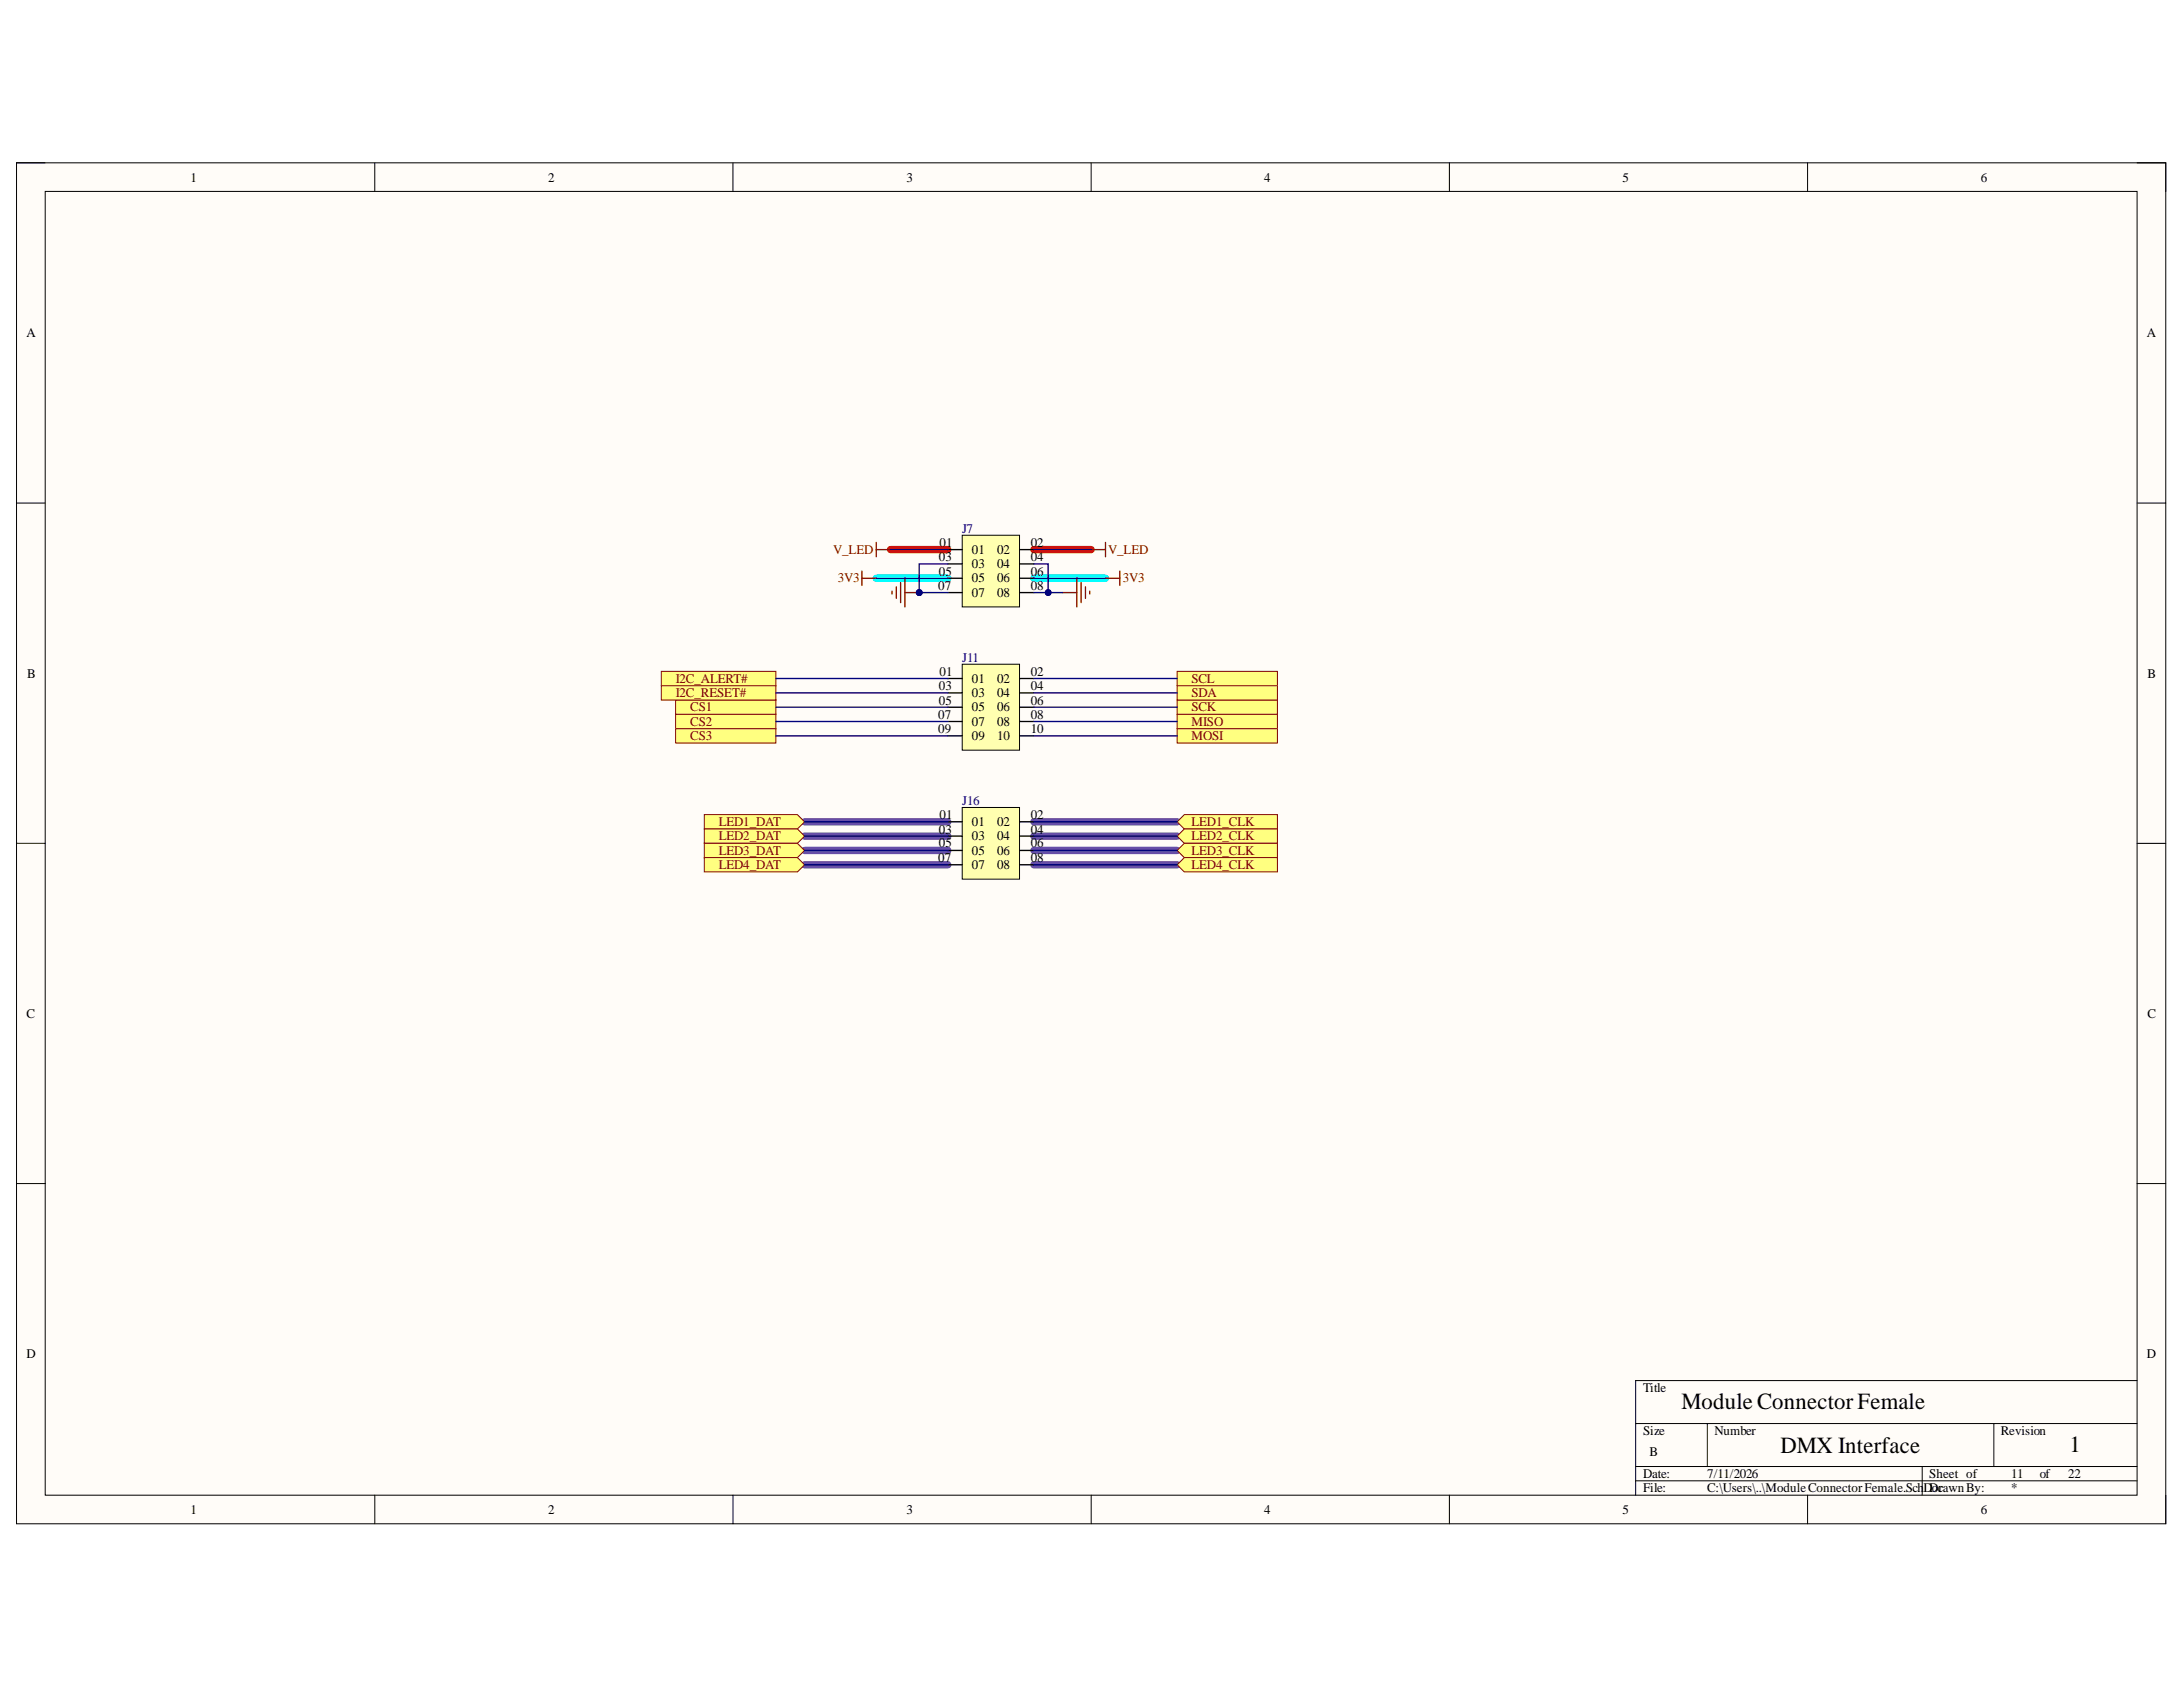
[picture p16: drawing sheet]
<svg xmlns="http://www.w3.org/2000/svg" width="279mm" height="216mm" viewBox="0 0 279 216" stroke-linecap="round" stroke-linejoin="round" font-family="sans-serif">
<defs><g id="words">
<g font-size="3">
<text x="215.2" y="180.3">Module Connector Female</text>
<text x="227.9" y="186">DMX Interface</text>
<text x="264.9" y="185.8">1</text>
</g>
<g font-size="1.7">
<text x="24.4" y="23.3">1</text>
<text x="70.2" y="23.3">2</text>
<text x="116" y="23.3">3</text>
<text x="161.8" y="23.3">4</text>
<text x="207.7" y="23.3">5</text>
<text x="253.5" y="23.3">6</text>
<text x="3.4" y="43.1">A</text>
<text x="274.8" y="43.1">A</text>
<text x="120.2" y="71.8">03</text>
<text x="120.2" y="70">01</text>
<text x="124.4" y="70.9">01</text>
<text x="127.6" y="70.9">02</text>
<text x="131.9" y="70">02</text>
<text x="131.9" y="71.8">04</text>
<text x="120.1" y="75.5">07</text>
<text x="120.2" y="73.7">05</text>
<text x="124.4" y="72.8">03</text>
<text x="124.4" y="74.5">05</text>
<text x="124.4" y="76.4">07</text>
<text x="127.6" y="72.8">04</text>
<text x="127.6" y="74.5">06</text>
<text x="127.6" y="76.4">08</text>
<text x="131.9" y="73.7">06</text>
<text x="131.9" y="75.5">08</text>
<text x="3.5" y="86.7">B</text>
<text x="120.2" y="88.3">03</text>
<text x="120.2" y="86.5">01</text>
<text x="124.4" y="87.4">01</text>
<text x="124.4" y="89.3">03</text>
<text x="127.6" y="87.4">02</text>
<text x="127.6" y="89.3">04</text>
<text x="131.9" y="86.5">02</text>
<text x="131.9" y="88.3">04</text>
<text x="274.9" y="86.7">B</text>
<text x="120.1" y="92">07</text>
<text x="120.1" y="93.8">09</text>
<text x="120.2" y="90.2">05</text>
<text x="124.4" y="91">05</text>
<text x="124.4" y="92.9">07</text>
<text x="124.4" y="94.8">09</text>
<text x="127.6" y="91">06</text>
<text x="127.6" y="92.9">08</text>
<text x="127.6" y="94.8">10</text>
<text x="131.9" y="90.2">06</text>
<text x="131.9" y="92">08</text>
<text x="131.9" y="93.8">10</text>
<text x="120.2" y="106.7">03</text>
<text x="120.2" y="104.8">01</text>
<text x="124.4" y="105.8">01</text>
<text x="124.4" y="107.5">03</text>
<text x="127.6" y="105.8">02</text>
<text x="127.6" y="107.5">04</text>
<text x="131.9" y="104.8">02</text>
<text x="131.9" y="106.7">04</text>
<text x="120.1" y="110.3">07</text>
<text x="120.2" y="108.5">05</text>
<text x="124.4" y="109.4">05</text>
<text x="124.4" y="111.3">07</text>
<text x="127.6" y="109.4">06</text>
<text x="127.6" y="111.3">08</text>
<text x="131.9" y="108.5">06</text>
<text x="131.9" y="110.3">08</text>
<text x="3.4" y="130.3">C</text>
<text x="274.9" y="130.3">C</text>
<text x="3.4" y="173.8">D</text>
<text x="274.8" y="173.8">D</text>
<text x="210.3" y="178.2">Title</text>
<text x="210.3" y="183.7">Size</text>
<text x="219.4" y="183.7">Number</text>
<text x="256.1" y="183.7">Revision</text>
<text x="210.3" y="189.2">Date:</text>
<text x="210.3" y="191">File:</text>
<text x="211.1" y="186.4">B</text>
<text x="218.5" y="189.2">7/11/2026</text>
<text x="218.5" y="191">C:\Users\..\ModuleConnectorFemale.Sch</text>
<text x="246.2" y="191">DDrawnBy:</text>
<text x="246.9" y="189.2">Sheet of</text>
<text x="247.3" y="191">oc</text>
<text x="257.4" y="191">*</text>
<text x="257.4" y="189.2">11</text>
<text x="261.1" y="189.2">of</text>
<text x="264.7" y="189.2">22</text>
<text x="24.4" y="193.7">1</text>
<text x="70.2" y="193.7">2</text>
<text x="116" y="193.7">3</text>
<text x="161.8" y="193.7">4</text>
<text x="207.7" y="193.7">5</text>
<text x="253.5" y="193.7">6</text>
</g>
<g font-size="1.7" fill="#800000">
<text x="106.6" y="70.9">V_LED</text>
<text x="141.8" y="70.9">V_LED</text>
<text x="107.2" y="74.5">3V3</text>
<text x="143.7" y="74.5">3V3</text>
<text x="86.5" y="87.4">I2C_ALERT#</text>
<text x="86.5" y="89.3">I2C_RESET#</text>
<text x="152.5" y="87.4">SCL</text>
<text x="152.5" y="89.3">SDA</text>
<text x="88.3" y="91">CS1</text>
<text x="88.3" y="92.9">CS2</text>
<text x="88.3" y="94.8">CS3</text>
<text x="152.5" y="91">SCK</text>
<text x="152.5" y="92.9">MISO</text>
<text x="152.5" y="94.8">MOSI</text>
<text x="92" y="105.8">LED1_DAT</text>
<text x="92" y="107.5">LED2_DAT</text>
<text x="152.5" y="105.8">LED1_CLK</text>
<text x="152.5" y="107.5">LED2_CLK</text>
<text x="92" y="109.4">LED3_DAT</text>
<text x="92" y="111.3">LED4_DAT</text>
<text x="152.5" y="109.4">LED3_CLK</text>
<text x="152.5" y="111.3">LED4_CLK</text>
</g>
<g font-size="1.7" fill="#000080">
<text x="123.1" y="68.2">J7</text>
<text x="123.1" y="84.7">J11</text>
<text x="123.1" y="103">J16</text>
</g>
</g></defs>
<path d="M2.1 20.8h275.1v174.2h-275.1z" fill-rule="evenodd" fill="#fffcf8"/>
<path d="M2.1 20.8h275.1v174.2h-275.1z" fill="none" stroke="#000" stroke-width=".13"/>
<path d="M5.8 24.5h267.7v166.9h-267.7z" fill-rule="evenodd" fill="#fffcf8"/>
<g fill="none" stroke="#000" stroke-width=".13">
<path d="M2.1 20.8h3.7M5.8 24.5h267.7v166.9h-267.7zM48 20.8v3.7M93.8 20.8v3.7M139.7 20.8v3.7M185.5 20.8v3.7M231.3 20.8v3.7M273.5 20.8h3.7v3.7M2.1 64.4h3.7M273.5 64.4h3.7M2.1 107.9h3.7M273.5 107.9h3.7"/>
<path d="M2.1 151.5h3.7M273.5 151.5h3.7M273.5 176.7h-64.2v14.7M48 191.4v3.6M93.8 191.4v3.6M139.7 191.4v3.6M185.5 191.4v3.6M209.3 182.2h64.2M209.3 187.7h64.2M209.3 189.5h64.2M218.5 182.2v5.5M231.3 191.4v3.6"/>
<path d="M246 187.7v3.7M255.2 182.2v5.5M277.2 191.4v3.6"/>
</g>
<path d="M103 105.2h18.3M103 107h18.3M103 108.8h18.3M103 110.7h18.3M132.3 105.2h18.4M132.3 107h18.4M132.3 108.8h18.4M132.3 110.7h18.4" fill="none" stroke="#674ea7" stroke-width=".94"/>
<path d="M112.1 74h9.2M132.3 74h9.2" fill="none" stroke="#0ff" stroke-width=".94"/>
<path d="M114 70.3h7.3M132.3 70.3h7.4" fill="none" stroke="#f00" stroke-width=".94"/>
<path d="M123.2 85h7.3v11h-7.3z" fill-rule="evenodd" fill="#ffffb0"/>
<path d="M123.2 85h7.3v11h-7.3z" fill="none" stroke="#000" stroke-width=".13"/>
<path d="M121.3 86.8h1.9M121.3 88.7h1.9M121.3 90.5h1.9M121.3 92.3h1.9M121.3 94.2h1.9M130.5 86.8h1.8M130.5 88.7h1.8M130.5 90.5h1.8M130.5 92.3h1.8M130.5 94.2h1.8" fill="none" stroke="#000" stroke-width=".17"/>
<path d="M123.2 103.3h7.3v9.2h-7.3z" fill-rule="evenodd" fill="#ffffb0"/>
<path d="M123.2 103.3h7.3v9.2h-7.3z" fill="none" stroke="#000" stroke-width=".13"/>
<path d="M121.3 105.2h1.9M121.3 107h1.9M121.3 108.8h1.9M121.3 110.7h1.9M130.5 105.2h1.8M130.5 107h1.8M130.5 108.8h1.8M130.5 110.7h1.8" fill="none" stroke="#000" stroke-width=".17"/>
<path d="M123.2 68.5h7.3v9.2h-7.3z" fill-rule="evenodd" fill="#ffffb0"/>
<path d="M123.2 68.5h7.3v9.2h-7.3z" fill="none" stroke="#000" stroke-width=".13"/>
<path d="M121.3 70.3h1.9M121.3 72.2h1.9M121.3 74h1.9M121.3 75.8h1.9M130.5 70.3h1.8M130.5 72.2h1.8M130.5 74h1.8M130.5 75.8h1.8" fill="none" stroke="#000" stroke-width=".17"/>
<path d="M114.2 75.7v.3M114.7 75.1v1.5M115.3 74.6v2.5M115.8 75.8h1.8M115.8 74v3.7M136 75.8h1.8M137.8 74v3.7M138.4 74.6v2.5M138.9 75.1v1.5M139.5 75.7v.3" fill="none" stroke="#800000" stroke-width=".17"/>
<circle cx="117.6" cy="75.8" r=".37" fill="#000080"/>
<circle cx="117.6" cy="75.8" r=".37" fill="none" stroke="#000080" stroke-width=".13"/>
<path d="M110.3 73.1v1.8M110.3 74h1.8M112.1 69.4v1.9M112.1 70.3h1.9M139.7 70.3h1.8M141.5 74h1.8M141.5 69.4v1.9M143.3 73.1v1.8" fill="none" stroke="#800000" stroke-width=".17"/>
<path d="M150.7 89.6h12.8v1.8h-12.8z" fill-rule="evenodd" fill="#ffff80"/>
<path d="M150.7 89.6h12.8v1.8h-12.8z" fill="none" stroke="#800000" stroke-width=".13"/>
<path d="M150.7 91.4h12.8v1.9h-12.8z" fill-rule="evenodd" fill="#ffff80"/>
<path d="M150.7 91.4h12.8v1.9h-12.8z" fill="none" stroke="#800000" stroke-width=".13"/>
<path d="M150.7 93.3h12.8v1.8h-12.8z" fill-rule="evenodd" fill="#ffff80"/>
<path d="M150.7 93.3h12.8v1.8h-12.8z" fill="none" stroke="#800000" stroke-width=".13"/>
<path d="M86.5 89.6h12.8v1.8h-12.8z" fill-rule="evenodd" fill="#ffff80"/>
<path d="M86.5 89.6h12.8v1.8h-12.8z" fill="none" stroke="#800000" stroke-width=".13"/>
<path d="M86.5 91.4h12.8v1.9h-12.8z" fill-rule="evenodd" fill="#ffff80"/>
<path d="M86.5 91.4h12.8v1.9h-12.8z" fill="none" stroke="#800000" stroke-width=".13"/>
<path d="M86.5 93.3h12.8v1.8h-12.8z" fill-rule="evenodd" fill="#ffff80"/>
<path d="M86.5 93.3h12.8v1.8h-12.8z" fill="none" stroke="#800000" stroke-width=".13"/>
<path d="M150.7 85.9h12.8v1.9h-12.8z" fill-rule="evenodd" fill="#ffff80"/>
<path d="M150.7 85.9h12.8v1.9h-12.8z" fill="none" stroke="#800000" stroke-width=".13"/>
<path d="M150.7 87.8h12.8v1.8h-12.8z" fill-rule="evenodd" fill="#ffff80"/>
<path d="M150.7 87.8h12.8v1.8h-12.8z" fill="none" stroke="#800000" stroke-width=".13"/>
<path d="M84.6 85.9h14.7v1.9h-14.7z" fill-rule="evenodd" fill="#ffff80"/>
<path d="M84.6 85.9h14.7v1.9h-14.7z" fill="none" stroke="#800000" stroke-width=".13"/>
<path d="M84.6 87.8h14.7v1.8h-14.7z" fill-rule="evenodd" fill="#ffff80"/>
<path d="M84.6 87.8h14.7v1.8h-14.7z" fill="none" stroke="#800000" stroke-width=".13"/>
<path d="M151.6 104.3h11.9v1.8h-11.9l-.9-.9z" fill-rule="evenodd" fill="#ffff80"/>
<path d="M151.6 104.3h11.9v1.8h-11.9l-.9-.9z" fill="none" stroke="#800000" stroke-width=".13"/>
<path d="M150.7 107l.9-.9h11.9v1.8h-11.9z" fill-rule="evenodd" fill="#ffff80"/>
<path d="M150.7 107l.9-.9h11.9v1.8h-11.9z" fill="none" stroke="#800000" stroke-width=".13"/>
<path d="M150.7 108.8l.9-.9h11.9v1.9h-11.9z" fill-rule="evenodd" fill="#ffff80"/>
<path d="M150.7 108.8l.9-.9h11.9v1.9h-11.9z" fill="none" stroke="#800000" stroke-width=".13"/>
<path d="M151.6 109.8h11.9v1.8h-11.9l-.9-.9z" fill-rule="evenodd" fill="#ffff80"/>
<path d="M151.6 109.8h11.9v1.8h-11.9l-.9-.9z" fill="none" stroke="#800000" stroke-width=".13"/>
<path d="M90.1 104.3h12l.9 .9-.9 .9h-12z" fill-rule="evenodd" fill="#ffff80"/>
<path d="M90.1 104.3h12l.9 .9-.9 .9h-12z" fill="none" stroke="#800000" stroke-width=".13"/>
<path d="M90.1 106.1h12l.9 .9-.9 .9h-12z" fill-rule="evenodd" fill="#ffff80"/>
<path d="M90.1 106.1h12l.9 .9-.9 .9h-12z" fill="none" stroke="#800000" stroke-width=".13"/>
<path d="M90.1 107.9h12l.9 .9-.9 1h-12z" fill-rule="evenodd" fill="#ffff80"/>
<path d="M90.1 107.9h12l.9 .9-.9 1h-12z" fill="none" stroke="#800000" stroke-width=".13"/>
<path d="M90.1 109.8h12l.9 .9-.9 .9h-12z" fill-rule="evenodd" fill="#ffff80"/>
<path d="M90.1 109.8h12l.9 .9-.9 .9h-12z" fill="none" stroke="#800000" stroke-width=".13"/>
<g fill="none" stroke="#000080" stroke-width=".17">
<path d="M117.6 75.8h3.7M99.3 92.3h22M99.3 94.2h22M99.3 86.8h22M99.3 88.7h22M99.3 90.5h22M132.3 92.3h18.4M132.3 94.2h18.4M132.3 86.8h18.4M132.3 88.7h18.4M132.3 90.5h18.4M103 105.2h18.3"/>
<path d="M103 107h18.3M103 108.8h18.3M103 110.7h18.3M132.3 105.2h18.4M132.3 107h18.4M132.3 108.8h18.4M132.3 110.7h18.4"/>
</g>
<circle cx="117.6" cy="75.8" r=".37" fill="#000080"/>
<circle cx="117.6" cy="75.8" r=".37" fill="none" stroke="#000080" stroke-width=".13"/>
<path d="M132.3 75.8h3.7" fill="none" stroke="#000080" stroke-width=".17"/>
<circle cx="134.2" cy="75.8" r=".36" fill="#000080"/>
<circle cx="134.2" cy="75.8" r=".36" fill="none" stroke="#000080" stroke-width=".13"/>
<path d="M132.3 72.2h1.9v3.6" fill="none" stroke="#000080" stroke-width=".17"/>
<circle cx="134.2" cy="75.8" r=".36" fill="#000080"/>
<circle cx="134.2" cy="75.8" r=".36" fill="none" stroke="#000080" stroke-width=".13"/>
<path d="M121.3 72.2h-3.7v3.6" fill="none" stroke="#000080" stroke-width=".17"/>
<circle cx="117.6" cy="75.8" r=".37" fill="#000080"/>
<circle cx="117.6" cy="75.8" r=".37" fill="none" stroke="#000080" stroke-width=".13"/>
<path d="M112.1 74h9.2M114 70.3h7.3M132.3 74h9.2M132.3 70.3h7.4" fill="none" stroke="#000080" stroke-width=".17"/>
<use href="#words"/>
</svg>
